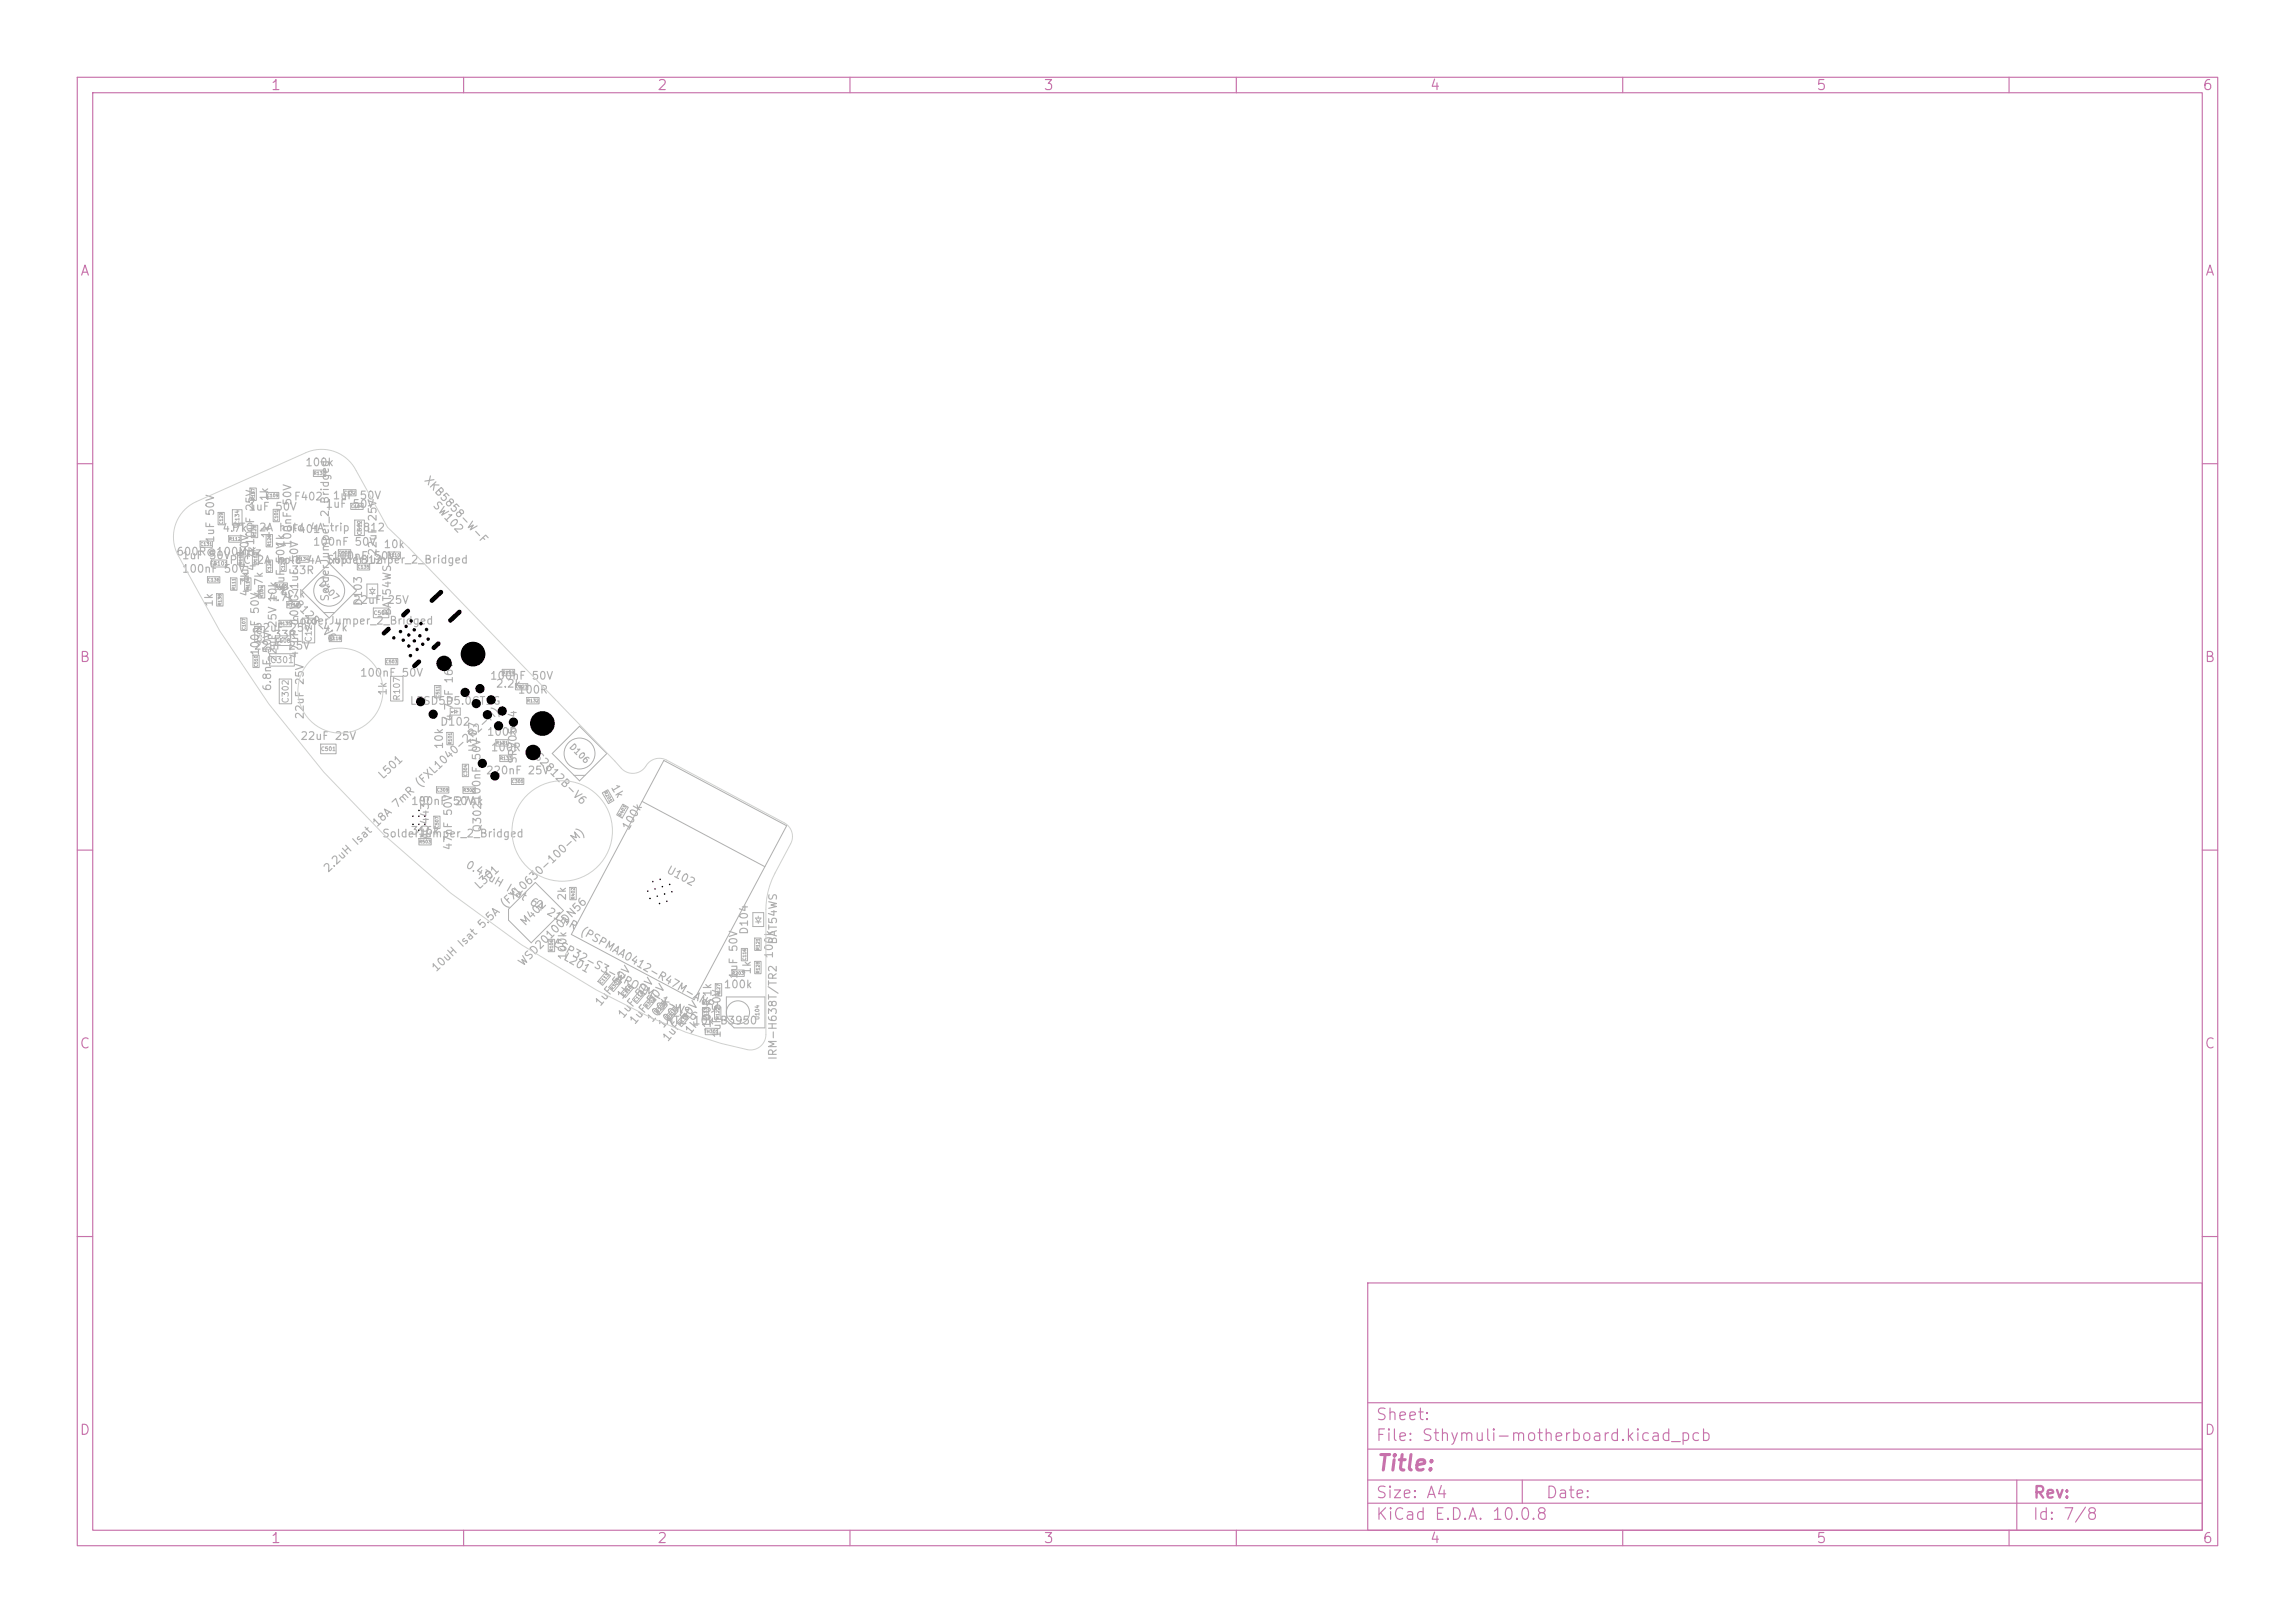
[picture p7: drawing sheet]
<svg xmlns="http://www.w3.org/2000/svg" width="297mm" height="210mm" viewBox="0 0 297 210" stroke-linecap="round" stroke-linejoin="round" font-family="sans-serif">
<defs><g id="words">
<text font-size="2" fill="#c872ab" x="178" y="190.8">Title:</text>
<g font-size="1.5" fill="#c872ab">
<text x="178" y="184.1">Sheet:</text>
<text x="178" y="186.8">File: Sthymuli-motherboard.kicad_pcb</text>
<text x="178" y="197">KiCad E.D.A. 10.0.8</text>
<text x="178" y="194.2">Size: A4</text>
<text x="200" y="194.2">Date:</text>
<text x="263" y="197">Id: 7/8</text>
<text x="263" y="194.2">Rev:</text>
</g>
<g font-size="1.3" fill="#c872ab">
<text x="35" y="12">1</text>
<text x="85" y="12">2</text>
<text x="135" y="12">3</text>
<text x="185" y="12">4</text>
<text x="235" y="12">5</text>
<text x="285" y="12">6</text>
<text x="10.3" y="36">A</text>
<text x="285.3" y="36">A</text>
<text x="10.2" y="86">B</text>
<text x="285.2" y="86">B</text>
<text x="10.2" y="136">C</text>
<text x="285.2" y="136">C</text>
<text x="10.2" y="186">D</text>
<text x="285.2" y="186">D</text>
<text x="35" y="200">1</text>
<text x="85" y="200">2</text>
<text x="135" y="200">3</text>
<text x="185" y="200">4</text>
<text x="235" y="200">5</text>
<text x="285" y="200">6</text>
</g>
<g font-size="1" fill="#afafaf">
<text x="34.9" y="64.9" transform="rotate(-90 34.9 64.9)">1k</text>
<text x="38" y="65">F402</text>
<text x="39.4" y="60.6">100k</text>
<text x="42.1" y="65.9">1uF 50V</text>
<text x="43" y="64.9">1uF 50V</text>
<text x="54.6" y="62.3" transform="rotate(47 54.6 62.3)">XKB5858-W-F</text>
<text x="55.7" y="65.5" transform="rotate(47 55.7 65.5)">SW102</text>
<text x="28" y="70.3" transform="rotate(-90 28 70.3)">1uF 50V</text>
<text x="28.7" y="69.1">4.7k</text>
<text x="29.9" y="69">PTC 2A hold 4A trip</text>
<text x="32.1" y="66.3">1uF 50V</text>
<text x="35.1" y="69.8" transform="rotate(-90 35.1 69.8)">1k</text>
<text x="37" y="70.9" transform="rotate(-90 37 70.9)">1k</text>
<text x="37.7" y="69.2">F401</text>
<text x="37.9" y="70.9" transform="rotate(-90 37.9 70.9)">100nF 50V</text>
<text x="40.4" y="70.9">100nF 50V</text>
<text x="45.9" y="69">1812</text>
<text x="49" y="72" transform="rotate(-90 49 72)">22uF 25V</text>
<text x="49.6" y="71.2">10k</text>
<text x="22.7" y="72.1">600R@100MHz</text>
<text x="23.5" y="72.6">1uF 50V</text>
<text x="23.5" y="74.4">100nF 50V</text>
<text x="29.6" y="73.2">PTC 2A hold 4A SolderJumper_2_Bridged</text>
<text x="32.4" y="75.5" transform="rotate(-90 32.4 75.5)">1uF 50V</text>
<text x="32.4" y="77.3" transform="rotate(-90 32.4 77.3)">4.7k</text>
<text x="33.3" y="74" transform="rotate(-90 33.3 74)">4.7k10uF 25V</text>
<text x="34.3" y="77.3" transform="rotate(-90 34.3 77.3)">4.7k</text>
<text x="35.6" y="76.2" transform="rotate(45 35.6 76.2)">WS2812B-V6</text>
<text x="36.2" y="77.6">4.7k</text>
<text x="37.1" y="76.5" transform="rotate(-90 37.1 76.5)">1uF 50V</text>
<text x="37.6" y="74.5">33R</text>
<text x="38.8" y="76.3" transform="rotate(-90 38.8 76.3)">1uF 50V</text>
<text x="42.3" y="73.2">trip 1812</text>
<text x="42.8" y="77.9" transform="rotate(-90 42.8 77.9)">SolderJumper_2_Bridged</text>
<text x="42.9" y="72.7">100nF 50V</text>
<text x="27.8" y="78.6" transform="rotate(-90 27.8 78.6)">1k</text>
<text x="32.9" y="82">22uF 25V</text>
<text x="34.7" y="78">4.7k</text>
<text x="35.4" y="82.9">33R</text>
<text x="37.7" y="81.1">SolderJumper_2_Bridged</text>
<text x="41.7" y="81.9">4.7k</text>
<text x="45.6" y="78.4">22uF 25V</text>
<text x="47.1" y="78.5" transform="rotate(-90 47.1 78.5)">D103</text>
<text x="50.8" y="79.8" transform="rotate(-90 50.8 79.8)">BAT54WS</text>
<text x="32.8" y="84.3">22uF 25V</text>
<text x="33.7" y="84.9" transform="rotate(-90 33.7 84.9)">100nF 50V</text>
<text x="35.3" y="89.5" transform="rotate(-90 35.3 89.5)">6.8nF 50V</text>
<text x="36" y="85.8" transform="rotate(-90 36 85.8)">22uF 25V 10k</text>
<text x="38.8" y="85.3" transform="rotate(-90 38.8 85.3)">47uF 10V</text>
<text x="46.5" y="87.8">100nF 50V</text>
<text x="63.3" y="88.2">100nF 50V</text>
<text x="64.1" y="89.2">2.2k</text>
<text x="66.9" y="90">100R</text>
<text x="38.8" y="96">22uF 25V</text>
<text x="39.5" y="93.2" transform="rotate(-90 39.5 93.2)">22uF 25V</text>
<text x="50.3" y="90.1" transform="rotate(-90 50.3 90.1)">1k</text>
<text x="53" y="91.4">LESD5D5.0CT1G</text>
<text x="56.9" y="94.1">D102</text>
<text x="58.8" y="93.4" transform="rotate(-90 58.8 93.4)">4.7uF 16V</text>
<text x="62.9" y="95.5">100R</text>
<text x="49.6" y="101.1" transform="rotate(-43 49.6 101.1)">L501</text>
<text x="57.6" y="97" transform="rotate(-90 57.6 97)">10k</text>
<text x="62" y="97.4" transform="rotate(-90 62 97.4)">U107</text>
<text x="62.8" y="100.4">220nF 25V</text>
<text x="63.4" y="97.5">100R</text>
<text x="67.1" y="98.9" transform="rotate(-90 67.1 98.9)">SRV05-4</text>
<text x="68" y="97.3" transform="rotate(45 68 97.3)">WS2812B-V6</text>
<text x="78.8" y="101.9" transform="rotate(60 78.8 101.9)">1k</text>
<text x="48.9" y="107.3" transform="rotate(-43 48.9 107.3)">18A</text>
<text x="51.4" y="104.9" transform="rotate(-43 51.4 104.9)">7m</text>
<text x="53.1" y="103.3" transform="rotate(-43 53.1 103.3)">R</text>
<text x="53.1" y="104.4">100nF 50V</text>
<text x="54.4" y="102.1" transform="rotate(-43 54.4 102.1)">(FXL1040-2R2-M)</text>
<text x="58.8" y="104.4">274k</text>
<text x="62.5" y="107.8" transform="rotate(-90 62.5 107.8)">Q302100nF 50V</text>
<text x="81.5" y="107.7" transform="rotate(-60 81.5 107.7)">100k</text>
<text x="42.6" y="113.2" transform="rotate(-43 42.6 113.2)">2.2uH</text>
<text x="46.3" y="109.7" transform="rotate(-43 46.3 109.7)">Isat</text>
<text x="49.4" y="108.6">SolderJumper_2_Bridged</text>
<text x="53.1" y="108.2">316k</text>
<text x="55.7" y="108.7" transform="rotate(-90 55.7 108.7)">AO4435</text>
<text x="58.7" y="110.1" transform="rotate(-90 58.7 110.1)">47nF 50V</text>
<text x="60" y="112.4" transform="rotate(30 60 112.4)">0.47uH</text>
<text x="86" y="113.1" transform="rotate(28 86 113.1)">U102</text>
<text x="62.1" y="115.4" transform="rotate(-43 62.1 115.4)">L301</text>
<text x="65.2" y="115.4" transform="rotate(30 65.2 115.4)">Isat</text>
<text x="65.4" y="117.8" transform="rotate(-43 65.4 117.8)">(FXL0630-100-M)</text>
<text x="68.3" y="117.1" transform="rotate(30 68.3 117.1)">6A</text>
<text x="70.5" y="118.4" transform="rotate(30 70.5 118.4)">21m</text>
<text x="73.5" y="116.6" transform="rotate(-90 73.5 116.6)">2k</text>
<text x="59.9" y="122.9" transform="rotate(-43 59.9 122.9)">Isat</text>
<text x="62.5" y="120.5" transform="rotate(-43 62.5 120.5)">5.5A</text>
<text x="67.8" y="125.3" transform="rotate(-45 67.8 125.3)">WSD20100DN56</text>
<text x="68.1" y="120.1" transform="rotate(-45 68.1 120.1)">M402</text>
<text x="71.3" y="122.5" transform="rotate(28 71.3 122.5)">ESP32-S3-WROOM-1-N16</text>
<text x="72.6" y="124.3" transform="rotate(30 72.6 124.3)">L201</text>
<text x="73.3" y="120" transform="rotate(30 73.3 120)">R</text>
<text x="73.5" y="124.3" transform="rotate(-90 73.5 124.3)">100k</text>
<text x="74.8" y="120.9" transform="rotate(30 74.8 120.9)">(PSPMAA0412-R47M-ANP)</text>
<text x="97" y="121" transform="rotate(-90 97 121)">D104</text>
<text x="100.3" y="124.1" transform="rotate(-90 100.3 124.1)">100k</text>
<text x="100.8" y="122.3" transform="rotate(-90 100.8 122.3)">BAT54WS</text>
<text x="56.5" y="126" transform="rotate(-43 56.5 126)">10uH</text>
<text x="77.8" y="130.5" transform="rotate(-50 77.8 130.5)">1uF</text>
<text x="80" y="127.8" transform="rotate(-50 80 127.8)">50V</text>
<text x="80.6" y="129.6" transform="rotate(-50 80.6 129.6)">1k</text>
<text x="83" y="129.4" transform="rotate(-50 83 129.4)">50V</text>
<text x="84.5" y="130.2" transform="rotate(-50 84.5 130.2)">50V</text>
<text x="93.6" y="128.1">100k</text>
<text x="95.7" y="126.7" transform="rotate(-90 95.7 126.7)">1uF 50V</text>
<text x="97.4" y="126.2" transform="rotate(-90 97.4 126.2)">1k</text>
<text x="80.8" y="132.1" transform="rotate(-50 80.8 132.1)">1uF</text>
<text x="82.3" y="132.9" transform="rotate(-50 82.3 132.9)">1uF</text>
<text x="84.5" y="132.6" transform="rotate(-50 84.5 132.6)">100k</text>
<text x="86" y="133.3" transform="rotate(-50 86 133.3)">100k</text>
<text x="86" y="132.8">NTC 10k B3950</text>
<text x="86.5" y="135.1" transform="rotate(-50 86.5 135.1)">1uF</text>
<text x="88.8" y="132.4" transform="rotate(-50 88.8 132.4)">50V</text>
<text x="89.4" y="134.1" transform="rotate(-50 89.4 134.1)">1k</text>
<text x="92.2" y="133.1" transform="rotate(-90 92.2 133.1)">100R1k</text>
<text x="93.5" y="134.4" transform="rotate(-90 93.5 134.4)">1uF 50V</text>
<text x="100.8" y="137.2" transform="rotate(-90 100.8 137.2)">IRM-H638T/TR2</text>
</g>
<g font-size=".8" fill="#afafaf">
<text x="41" y="75.7" transform="rotate(45 41 75.7)">D107</text>
<text x="40.5" y="83.2" transform="rotate(-90 40.5 83.2)">C126</text>
<text x="34.9" y="86">C301</text>
<text x="37.5" y="91.1" transform="rotate(-90 37.5 91.1)">C302</text>
<text x="52" y="90.7" transform="rotate(-90 52 90.7)">R107</text>
<text x="73.4" y="96.8" transform="rotate(45 73.4 96.8)">D106</text>
</g>
<g font-size=".5" fill="#afafaf">
<text x="31.1" y="68" transform="rotate(-90 31.1 68)">C134</text>
<text x="46.9" y="69.3" transform="rotate(-90 46.9 69.3)">C512</text>
<text x="27.1" y="73.3">FB101</text>
<text x="34" y="83.1" transform="rotate(-90 34 83.1)">C502</text>
<text x="35.6" y="83.3">C508</text>
<text x="48.3" y="79.7">C504</text>
<text x="41.5" y="97.3">C501</text>
<text x="98.4" y="132" transform="rotate(-90 98.4 132)">U104</text>
</g>
<g font-size=".4" fill="#afafaf">
<text x="33.1" y="64.8" transform="rotate(-90 33.1 64.8)">R137</text>
<text x="34.5" y="64.4">C109</text>
<text x="40.5" y="61.5">R130</text>
<text x="44.5" y="64.1">C132</text>
<text x="45.4" y="65.8">C104</text>
<text x="25.9" y="70.7">C131</text>
<text x="28.9" y="67.9" transform="rotate(-90 28.9 67.9)">C129</text>
<text x="29.6" y="70">R112</text>
<text x="33.2" y="69.6" transform="rotate(-90 33.2 69.6)">R125</text>
<text x="35.2" y="70.8" transform="rotate(-90 35.2 70.8)">R126</text>
<text x="36.1" y="67.5" transform="rotate(-90 36.1 67.5)">C101</text>
<text x="43.8" y="71.8">C108</text>
<text x="26.8" y="75.3">C136</text>
<text x="30.6" y="76.4" transform="rotate(-90 30.6 76.4)">R111</text>
<text x="31.4" y="73.1" transform="rotate(-90 31.4 73.1)">R113</text>
<text x="32.4" y="76.4" transform="rotate(-90 32.4 76.4)">R114</text>
<text x="33.4" y="73.1" transform="rotate(-90 33.4 73.1)">C110</text>
<text x="34.2" y="77.4" transform="rotate(-90 34.2 77.4)">R104</text>
<text x="35.2" y="74.1" transform="rotate(-90 35.2 74.1)">C120</text>
<text x="35.6" y="76.1">R115</text>
<text x="36.9" y="73.9" transform="rotate(-90 36.9 73.9)">C124</text>
<text x="38.4" y="72.6">R134</text>
<text x="46.2" y="73.7">C135</text>
<text x="50.2" y="72.1">R110</text>
<text x="28.8" y="78.4" transform="rotate(-90 28.8 78.4)">R138</text>
<text x="31.9" y="81.6" transform="rotate(-90 31.9 81.6)">C107</text>
<text x="36.1" y="81">R135</text>
<text x="37.1" y="78.5">R119</text>
<text x="42.6" y="82.9">R118</text>
<text x="33.4" y="86.4" transform="rotate(-90 33.4 86.4)">C510</text>
<text x="49.9" y="85.9">C503</text>
<text x="65" y="87.3">R109</text>
<text x="66.7" y="89.2">C123</text>
<text x="57" y="90.3" transform="rotate(-90 57 90.3)">C511</text>
<text x="68.2" y="91">R132</text>
<text x="58.5" y="96.4" transform="rotate(-90 58.5 96.4)">R101</text>
<text x="60.5" y="100.5" transform="rotate(-90 60.5 100.5)">C304</text>
<text x="64.2" y="96.4">R131</text>
<text x="64.7" y="98.4">R133</text>
<text x="66.2" y="101.4">C305</text>
<text x="56.5" y="102.5">C309</text>
<text x="56.8" y="107.2" transform="rotate(-90 56.8 107.2)">C507</text>
<text x="59.9" y="102.5">R303</text>
<text x="78" y="102.5" transform="rotate(60 78 102.5)">R201</text>
<text x="80.4" y="105.8" transform="rotate(-60 80.4 105.8)">R403</text>
<text x="54.2" y="109.2">R503</text>
<text x="74.5" y="116.4" transform="rotate(-90 74.5 116.4)">R402</text>
<text x="71.7" y="123.2" transform="rotate(-90 71.7 123.2)">R106</text>
<text x="96.6" y="124.3" transform="rotate(-90 96.6 124.3)">C116</text>
<text x="98.4" y="123" transform="rotate(-90 98.4 123)">R121</text>
<text x="77.9" y="127.4" transform="rotate(-50 77.9 127.4)">C113</text>
<text x="79.3" y="128.2" transform="rotate(-50 79.3 128.2)">R301</text>
<text x="80.9" y="129" transform="rotate(-50 80.9 129)">C118</text>
<text x="82.4" y="129.8" transform="rotate(-50 82.4 129.8)">C114</text>
<text x="83.8" y="130.5" transform="rotate(-50 83.8 130.5)">R302</text>
<text x="85.2" y="131.3" transform="rotate(-50 85.2 131.3)">R202</text>
<text x="91.6" y="132" transform="rotate(-90 91.6 132)">C133</text>
<text x="93.2" y="131.9" transform="rotate(-90 93.2 131.9)">R122</text>
<text x="93.3" y="128.9" transform="rotate(-90 93.3 128.9)">R127</text>
<text x="94.7" y="126.2">R203</text>
<text x="98.4" y="126" transform="rotate(-90 98.4 126)">R128</text>
<text x="86.6" y="132" transform="rotate(-50 86.6 132)">C115</text>
<text x="88.1" y="132.8" transform="rotate(-50 88.1 132.8)">R139</text>
<text x="91.1" y="133.8">TH301</text>
</g>
</g></defs>
<g fill="none" stroke="#c872ab" stroke-width=".15">
<path d="M10 10h277v190h-277zM12 12h273v186h-273zM60 10v2M110 10v2M160 10v2M210 10v2M260 10v2M10 60h2M285 60h2M10 110h2M285 110h2M10 160h2"/>
<path d="M177 166h108v32h-108zM285 160h2M60 198v2M110 198v2M160 198v2M177 194.5h108M177 191.5h108M177 187.5h108M177 181.5h108M197 191.5v3M210 198v2M260 198v2"/>
<path d="M261 191.5v6.5"/>
</g>
<g fill="none" stroke="#afafaf" stroke-width=".13">
<path d="M25.9 70h1.6v.8h-1.6zM26.9 74.6h1.6v.8h-1.6zM27.3 72.5h2v.9h-2zM28 76.8h.9v1.6h-.9zM28.2 66.3h.8v1.6h-.8zM29.6 69.3h1.6v.9h-1.6zM29.8 74.8h.9v1.6h-.9zM30.1 66h1.2v2h-1.2zM30.7 71.5h.9v1.6h-.9zM31.2 80h.8v1.6h-.8zM31.7 74.8h.8v1.6h-.8zM32.3 63.1h.9v1.6h-.9z"/>
<path d="M32.5 68h.8v1.6h-.8zM32.7 71.5h.8v1.6h-.8zM33.4 75.8h.9v1.6h-.9zM34.4 69.2h.9v1.6h-.9zM34.5 72.5h.8v1.6h-.8zM34.5 63.7h1.6v.8h-1.6zM35.4 65.9h.8v1.6h-.8zM35.6 75.4h1.6v.8h-1.6zM36.2 72.3h.8v1.6h-.8zM37.1 77.8h1.6v.9h-1.6zM38.4 71.9h1.6v.9h-1.6zM39.1 76.4l3.5-3.5 3.5 3.5-3.5 3.6z"/>
<path d="M39.1 80h1.6v3.2h-1.6zM40.6 60.8h1.6v.9h-1.6zM41.9 79.3h1.4M43.8 71.1h1.6v.8h-1.6zM44.5 63.4h1.6v.8h-1.6zM45.4 65.1h1.6v.8h-1.6zM45.9 67.3h1.3v2h-1.3zM46.2 73h1.6v.8h-1.6zM47.5 75.6h1.4v1.8h-1.4zM47.8 76.3h.7l-.3 .5zM47.8 76.8h.7M48.2 76v.3"/>
<path d="M48.2 76.8v.2M48.3 78.7h2v1.2h-2zM50.2 71.4h1.6v.9h-1.6zM32.7 84.8h.8v1.6h-.8zM33 81.1h1.2v2h-1.2zM34.9 84.6h3.2v1.6h-3.2zM35.6 82.3h2v1.2h-2zM36.1 80.3h1.6v.8h-1.6zM36.1 87.9h1.6v3.2h-1.6zM41.5 96.3h2v1.2h-2zM42.6 82.2h1.6v.8h-1.6zM49.9 85.2h1.6v.8h-1.6z"/>
<path d="M50.5 87.5h1.6v3.2h-1.6zM56.3 88.7h.8v1.6h-.8zM57.8 94.8h.9v1.6h-.9zM58.3 91.6h1.3v.9h-1.3zM58.7 92.1h.1M58.8 91.9l.3 .2-.3 .2zM59.1 92.1h.2M59.1 91.9v.4M59.8 98.9h.8v1.6h-.8zM64.2 95.7h1.6v.8h-1.6zM64.7 97.7h1.6v.8h-1.6zM65 86.6h1.6v.8h-1.6z"/>
<path d="M66.7 88.5h1.6v.8h-1.6zM68.2 90.3h1.6v.8h-1.6zM75 94l3.5 3.5-3.5 3.5-3.5-3.5zM85.9 98.4l15.9 8.4-12 22.6-15.9-8.5zM54.2 108.5h1.6v.8h-1.6zM56.1 105.6h.8v1.6h-.8zM56.5 101.8h1.6v.8h-1.6zM59.9 101.8h1.6v.9h-1.6zM65.8 117.6l3.5-3.4 3.6 3.6-4.2 4.2-2.9-2.9zM66.2 100.7h1.6v.8h-1.6zM73.7 114.8h.9v1.6h-.9zM74.3 100.3h1.4"/>
<path d="M77.9 102.6l.8-.4 .8 1.4-.8 .4zM80.6 104.1l.7 .4-.8 1.3-.7-.4zM83.1 103.7l15.9 8.4M97.4 118.1h1.4v1.8h-1.4zM97.8 118.8h.7l-.4 .5zM97.8 119.3h.7M98.1 118.5v.3M98.1 119.3v.2M70.9 121.5h.9v1.6h-.9zM78.4 125.8l.6 .5-1 1.2-.6-.5zM79.8 126.6l.6 .5-1 1.2-.6-.5zM81.4 127.3l.6 .5-1 1.3-.7-.5z"/>
<path d="M82.9 128.1l.6 .5-1 1.3-.7-.6zM84.3 128.8l.6 .6-1 1.2-.6-.5zM85.7 129.6l.7 .5-1.1 1.2-.6-.5zM87.1 130.3l.7 .6-1.1 1.2-.6-.5zM88.6 131.1l.6 .5-1 1.2-.6-.5zM90.9 130.4h.8v1.6h-.8zM91.3 133.1h1.6v.8h-1.6zM92.5 130.3h.8v1.6h-.8zM92.6 127.3h.8v1.6h-.8zM94 129h5v4h-4l-1-1zM94.7 125.5h1.6v.8h-1.6zM95.9 122.7h.8v1.6h-.8z"/>
<path d="M97.7 124.4h.8v1.6h-.8zM97.7 121.4h.8v1.6h-.8z"/>
<circle cx="42.6" cy="76.4" r="2"/>
<circle cx="75" cy="97.5" r="2"/>
<circle cx="95.5" cy="131" r="1.5"/>
</g>
<g fill="none" stroke="#d0d2cd" stroke-width=".13">
<path d="M24 65.9l.6-.6 .8-.4 14.2-6.3a5 5 0 0 1 6.5 2.3l4 7.3 2.8 2.7 27.5 28.5a2.04 2.04 0 0 0 3.4-.5 2 2 0 0 1 2.5-.5l15.2 8.1a2 2 0 0 1 .8 2.7l-2 3.8a10 10 0 0 0-1.2 4.7v16.2a2 2 0 0 1-2.4 1.9l-3.4-.8-4.6-1.4-4.4-1.9-7.1-3.6-9.7-5.9-9.2-6.6-8.5-7.5-7.9-8.2-7.1-8.8-6.4-9.5-5.4-9.9a5 5 0 0 1 1-5.8z"/>
<circle cx="44.1" cy="89.4" r="5.5"/>
<circle cx="72.8" cy="107.5" r="6.5"/>
</g>
<g fill="#000">
<circle cx="51" cy="82.5" r=".22"/>
<circle cx="51.8" cy="81.7" r=".22"/>
<circle cx="52.2" cy="82.8" r=".22"/>
<circle cx="52.6" cy="81.1" r=".22"/>
<circle cx="52.9" cy="82.2" r=".23"/>
<circle cx="52.9" cy="83.6" r=".22"/>
<circle cx="53.1" cy="84.8" r=".22"/>
<circle cx="53.2" cy="80.3" r=".22"/>
<circle cx="53.6" cy="81.5" r=".22"/>
<circle cx="53.6" cy="82.9" r=".22"/>
<circle cx="54" cy="84" r=".22"/>
<circle cx="54.3" cy="82.3" r=".23"/>
<circle cx="54.4" cy="90.8" r=".6"/>
<circle cx="54.5" cy="80.7" r=".22"/>
<circle cx="54.7" cy="83.4" r=".23"/>
<circle cx="55.2" cy="81.5" r=".22"/>
<circle cx="55.4" cy="82.7" r=".22"/>
<circle cx="56.1" cy="92.4" r=".6"/>
<circle cx="57.5" cy="85.8" r="1"/>
<circle cx="60.2" cy="89.6" r=".6"/>
<circle cx="61.2" cy="84.6" r="1.6"/>
<circle cx="61.6" cy="91" r=".6"/>
<circle cx="62.1" cy="89.1" r=".6"/>
<circle cx="62.4" cy="98.8" r=".6"/>
<circle cx="63.1" cy="92.5" r=".6"/>
<circle cx="63.6" cy="90.6" r=".6"/>
<circle cx="64.5" cy="93.9" r=".6"/>
<circle cx="65" cy="92" r=".6"/>
<circle cx="66.4" cy="93.4" r=".6"/>
<circle cx="69" cy="97.4" r="1"/>
<circle cx="70.2" cy="93.6" r="1.6"/>
<circle cx="53.4" cy="105.6" r=".1"/>
<circle cx="53.4" cy="106.7" r=".1"/>
<circle cx="54.2" cy="105.6" r=".1"/>
<circle cx="54.2" cy="104.9" r=".1"/>
<circle cx="54.2" cy="106.7" r=".1"/>
<circle cx="54.2" cy="107.4" r=".1"/>
<circle cx="55" cy="105.6" r=".1"/>
<circle cx="55" cy="106.7" r=".1"/>
<circle cx="64" cy="100.4" r=".6"/>
<circle cx="83.8" cy="115.3" r=".1"/>
<circle cx="84.1" cy="116.3" r=".1"/>
<circle cx="84.5" cy="114.1" r=".1"/>
<circle cx="84.8" cy="115" r=".1"/>
<circle cx="85.1" cy="116" r=".1"/>
<circle cx="85.4" cy="116.9" r=".1"/>
<circle cx="85.4" cy="113.8" r=".1"/>
<circle cx="85.7" cy="114.7" r=".1"/>
<circle cx="86" cy="115.7" r=".1"/>
<circle cx="86.3" cy="116.6" r=".1"/>
<circle cx="86.7" cy="114.4" r=".1"/>
<circle cx="87" cy="115.4" r=".1"/>
</g>
<path d="M52.8 79.1l-.6 .5M57.1 76.6l-1.2 1.1M59.5 79.2l-1.2 1.1M50.3 81.4l-.6 .5M54.2 85.6l-.6 .6M56.7 83.3l-.6 .5" fill="none" stroke="#000" stroke-width=".6"/>
<use href="#words"/>
</svg>
